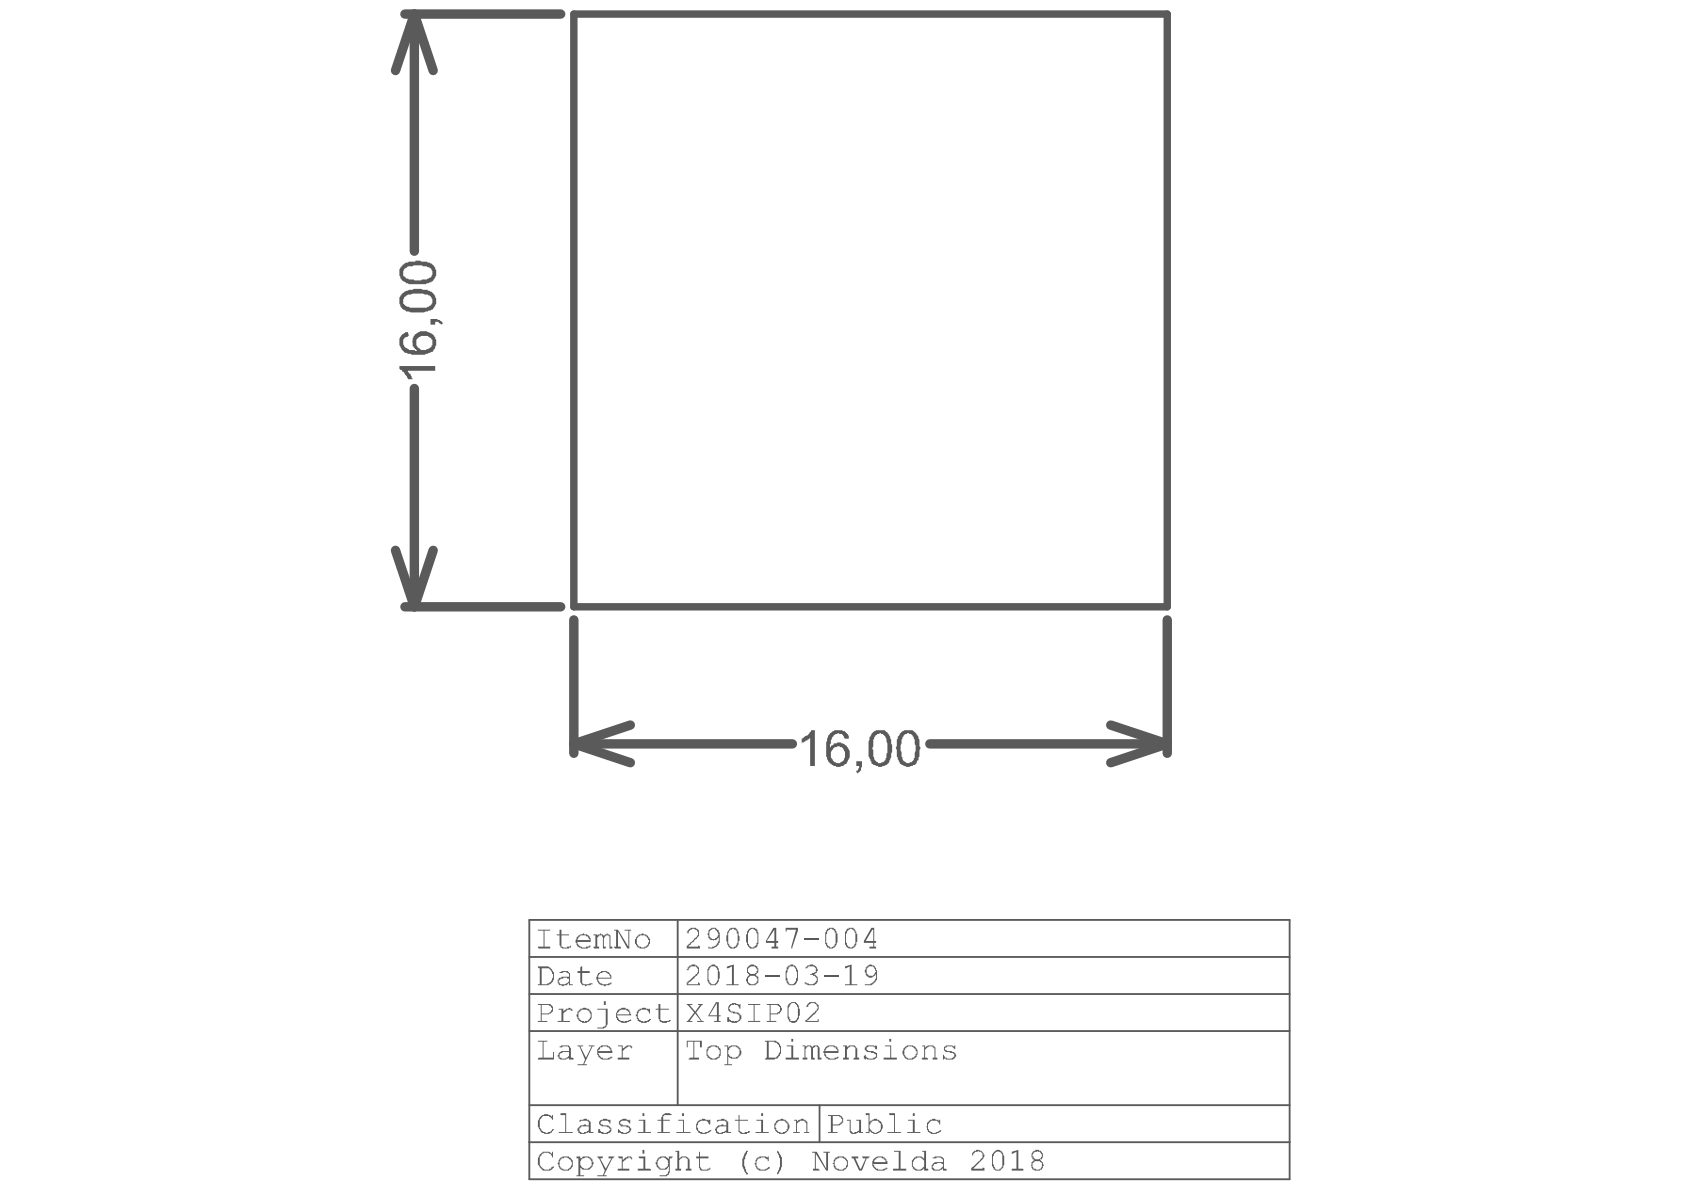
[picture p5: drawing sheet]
<svg xmlns="http://www.w3.org/2000/svg" width="297mm" height="210mm" viewBox="0 0 297 210" stroke-linecap="round" stroke-linejoin="round" font-family="sans-serif">
<g fill="none" stroke="#5a5a5a" stroke-width="1.7">
<path d="M71.4 2.5h27.5M73.1 2.5l3.3 9.9M73.1 2.5v41.8M73.1 2.5l-3.3 9.9M73.1 68.5v38.5M69.8 97.1l3.3 9.9M76.4 97.1l-3.3 9.9M71.4 107h27.5M101.2 109.3v23.6M205.9 109.3v23.6M101.2 131.2l10 3.3M101.2 131.2h38.6"/>
<path d="M111.2 127.9l-10 3.3M164 131.2h41.9M195.9 127.9l10 3.3M205.9 131.2l-10 3.3"/>
</g>
<g fill="#5a5a5a">
<path d="M70.5 64.6h6.3v.8h-5h.2l.1 .5 .3 .2 .2 .6h.2v.2h-.8l-.2-.5-.5-.7-.8-.6z"/>
<path d="M75.9 56.3a1.5 1.5 0 0 1 1.4 .1h.3v.2h.2l.3 .3v.2l-.3 .2v-.2h-.2a.63 .63 0 0 0-.8-.3v.5h-.9z"/>
<path d="M121.1 183.6h2.7v1.1h-.3v-1h-1v2.9h.8v.3h-1.8l.1-.3h.7v-2.9h-1v1h-.2z"/>
<path d="M141.6 184.4h.5v.2a1.08 1.08 0 0 1 1.1 0v.1a.79 .79 0 0 1 1.2-.1v.1h.2v1.9h.3v.3h-.7v-2.2l-.1-.1h-.4v.1l-.3 .2v1.7h.2l.1 .3h-.6v-2.2h-.2v-.1h-.5v.1h-.2l-.1 .4v1.5h.3v.3h-.8v-.3h.3v-2h-.3z"/>
<path d="M148.7 184.4h.7v.3a1.24 1.24 0 0 1 1.3-.3l.3 .3v.2h.2v1.7h.3v.3h-1l.2-.3h.2v-1.9a1.03 1.03 0 0 0-1.3 .2v.2h-.2v1.5h.3v.3h-1v-.3h.4v-2h-.4z"/>
<path d="M152.5 184.7h.2a.74 .74 0 0 1 1-.3h.5v.2l.3-.2 .2 .2v.5h-.3v-.4a1.75 1.75 0 0 0-1.5 0v.5l.3 .2a1.53 1.53 0 0 1 1.3 .3h.2a.89 .89 0 0 1-.5 1.2h-1.2l-.1-.2-.4 .2v-.2h-.1v-.5l.3-.1v.3l.3 .2a1.08 1.08 0 0 0 1.2 0l.3-.2v-.3l-.3-.2v-.2l-1.3-.1v-.2l-.4-.2z"/>
<path d="M162.7 184.4h.5v.3l.6-.3a.74 .74 0 0 1 1 .3h.2v1.9h.3v.3h-.8v-.3h.3v-1.7h-.1a.59 .59 0 0 0-1-.2l-.4 .2v.2h-.1v1.5h.3l.2 .3h-1l-.2-.2h.2v-.1h.3v-2h-.3z"/>
<path d="M166.5 184.7a1.24 1.24 0 0 1 1.3-.3l.4 .2 .3-.2v.7l-.3-.2a.74 .74 0 0 0-1-.3h-.2v.1h-.2l-.1 .4a1.09 1.09 0 0 0 1.1 .3l.7 .3 .2 .4v.3h-.2v.2a1.24 1.24 0 0 1-1.3 .3h-.4v-.2h-.3v.2h-.2v-.8h.2l.2 .5h.1a1.34 1.34 0 0 0 1.4 0v-.2h.1v-.5h-.1v-.2h-.5l-.4-.1a.67 .67 0 0 1-.8-.9z"/>
<path d="M141.4 130.3h.2v-.2h.1l.4-.3 .5-.2 .5-.8h.6v6.3h-.8v-5l-.3 .4h-.2v.1h-.3v.2l-.4 .2h-.3v.1z"/>
<path d="M151 134.3h1a1.5 1.5 0 0 1-.1 1.3v.3h-.2v.2h-.2v.2l-.3 .1-.2-.5 .4-.1 .1-.7h-.5z"/>
<path d="M70.8 59.1l.7-.3v-.2h.5l.1 .7h-.1v.1h-.4a1.03 1.03 0 0 0-.3 1.5v.2l.3 .3h.2a1.24 1.24 0 0 0 1.3 .3l.2 .2h.3a1.52 1.52 0 0 1-.8-1.3l-.2-.3h.2v-.7h.1v-.2a2.03 2.03 0 0 1 2.4-1l.6 .4a1.93 1.93 0 0 1 1 2.1l-.1 .2a.52 .52 0 0 1-.4 .6v.2a5.1 5.1 0 0 1-3.1 .7l-1.3-.2-.2-.2h-.3l-.4-.3a1.89 1.89 0 0 1-.6-1.5 1.09 1.09 0 0 1 .3-1.1zM73.4 59.9v1l.2 .3h.2a.94 .94 0 0 0 1.5 .4h.3v-.2l.5-.2v-.3h.2v-.1a.89 .89 0 0 0-.5-1.2v-.2l-.4-.1h-.3a1.53 1.53 0 0 0-1.5 .5z"/>
<path d="M71.3 52.5l-.2 .3v.8h.2l.2 .3 .6 .2 .2 .2h2a2.28 2.28 0 0 0 1.6-.4v-.1h.2a1.13 1.13 0 0 0-.5-1.7l-.2-.1a9.2 9.2 0 0 0-3.4 0zM70.6 52.1h.2l.2-.3 .3-.2v-.1l.7-.2 .1-.2h.7l.1-.1h1.4l.3 .1h.8v.2a1.79 1.79 0 0 1 1.2 2.8v.2h-.2l-.1 .3-.7 .2a4 4 0 0 1-2.5 .3h-.7l-.3-.2a1.73 1.73 0 0 1-1.6-2v-.4z"/>
<path d="M71.3 47.5l-.2 .3v.8l.4 .2 .1 .3h.4l.1 .2h.8l.2 .2h1.2l.1-.2h.9l.1-.2a1.04 1.04 0 0 0 .9-.9 1.04 1.04 0 0 0-.7-1.1l-.3-.1h-.7l-.2-.2h-1.5l-.1 .2h-.5a.53 .53 0 0 0-.7 .3zM70.6 47.1h.2v-.1h.2l.1-.4h.2v-.1l.3-.2h.4l.1-.2h1a1.08 1.08 0 0 1 1.2 0h1l.1 .2a1.79 1.79 0 0 1 1.2 2.8v.2h-.2l-.1 .3h-.2v.2h-.3l-.7 .3h-2.3a1.92 1.92 0 0 1-1.5-.5l-.3-.1a2.23 2.23 0 0 1-.5-2z"/>
<path d="M125 184.9v.2a1.03 1.03 0 0 0 .1 1.3 1 1 0 0 0 1.5 0h.2v-.2a1.03 1.03 0 0 0-.2-1.3v-.2h-.1a1.03 1.03 0 0 0-1.4 .2zM124.8 184.7h.2v-.1h.3v-.2h1.2v.2h.1a1 1 0 0 1 .5 1.3v.3h-.1v.4h-.2a1.24 1.24 0 0 1-1.3 .3l-.7-.3v-.4h-.2v-1.1h.2z"/>
<path d="M127.8 184.4h.6v.5l.2-.3 .3-.2h1l.4 .2v.1l.3 .2v.3l.2 .2v.5l-.2 .3-.3 .2a.74 .74 0 0 1-1 .3l-.7-.1-.2-.4v1.5h.7v.2h-1.3v-.2h.5v-3.1h-.5zM128.6 184.9v.2a1.08 1.08 0 0 0 0 1.1l.3 .2a1.04 1.04 0 0 0 1.4-.2v-.1a1.08 1.08 0 0 0 0-1.2h-.2v-.2a1.41 1.41 0 0 0-1.3 0v.2z"/>
<path d="M135.6 183.7v2.9h1.3v-.2l.4-.2 .1-.3a1.34 1.34 0 0 0 0-1.3l-.1-.4a.53 .53 0 0 0-.7-.3v-.2zM134.9 183.6h1.7a1.34 1.34 0 0 1 1 .6l.2 .4v1.3h-.2v.3l-.3 .2-.2 .3h-.3l-.2 .2h-1.7l.2-.3h.2v-2.9h-.4z"/>
<path d="M139.6 183.2h.3v.5h-.3zM138.7 184.4h1.2v2.2h1v.3h-2.3v-.3h1v-2h-.9z"/>
<path d="M145.7 184.9l-.1 .5h2.1l-.3-.7h-.2a1.34 1.34 0 0 0-1.3 0v.2zM145.6 184.7h.1v-.1l.4-.2h1.1v.2h.4v.1h.1v.4h.2v.6h-2.3l.1 .7h.2a1.29 1.29 0 0 0 1.5 .2l.5-.2a1 1 0 0 1-1.3 .5h-.4a1.42 1.42 0 0 1-.8-1.8z"/>
<path d="M156.9 183.2h.3v.5h-.3zM156 184.6l.2-.2h1v2.2h1v.1h.2h-.2v.2h-2.3v-.3h1.1v-2z"/>
<path d="M159.7 184.9a1.75 1.75 0 0 0 0 1.5h.2v.2a1.08 1.08 0 0 0 1.1 0h.2l.1-.4h.2v-.3h.2v-.5h-.2v-.3h-.2l-.1-.4a1.41 1.41 0 0 0-1.3 0v.2zM159.7 184.6h.2a1.53 1.53 0 0 1 1.6 .1l.2 .4a1.08 1.08 0 0 1 0 1.1v.2l-.4 .2v.1h-.1a1.41 1.41 0 0 1-1.3 0h-.2l-.2-.3a1.03 1.03 0 0 1-.1-1.3v-.2l.3-.2z"/>
<path d="M146.4 129.3l.3-.2a2.5 2.5 0 0 1 1.9-.3l.1 .2h.4l.1 .3 .4 .2 .1 .3v.5h-.6l-.5-.8h-.5l-.2-.2h-.2v.2l-.6 .1v.2a.52 .52 0 0 0-.4 .7h-.1l-.2 1.3h.2v-.2l.3-.1 .2-.4h.3a1.08 1.08 0 0 1 1.2 0l.3 .2a2.02 2.02 0 0 1 1 2.3l-.2 .2a1.88 1.88 0 0 1-2.8 1.1h-.2v-.1a1.13 1.13 0 0 1-.8-1.2l-.2-.3a8.9 8.9 0 0 1 .4-3.5l.3-.3zM146.7 132.3v.2a1.41 1.41 0 0 0 0 1.3 1.26 1.26 0 0 0 1.2 .8h.3v-.2l.5-.1 .4-.7a2.28 2.28 0 0 0-.4-1.6h-.1v-.2h-.4a.42 .42 0 0 0-.6 0 .5 .5 0 0 0-.7 .5z"/>
<path d="M154.4 129.8l-.4 .7v1.1l-.1 .4 .1 .3v.8a1.52 1.52 0 0 0 .9 1.3v.2l1-.2v-.1l.3-.2 .2-.7a7.5 7.5 0 0 0 0-3.1l-.4-.5a.53 .53 0 0 0-.6-.3v-.2l-.7 .2v.1zM153.7 129.5l.3-.4a2 2 0 0 1 2.2-.1l.3 .1v.2l.4 .3 .1 .7 .2 .2v.8h.2v1.3l-.2 .4v.6l-.2 .2v.3h-.1a1.08 1.08 0 0 1-1.2 1l-.2 .2h-.6v-.2l-.9-.2v-.1l-.3-.2v-.3h-.2v-.4l-.3-.5v-2.6l.2-.3v-.5h.1z"/>
<path d="M159.7 129.5l-.3 .3v.2h-.2v.3l-.2 .2v.6a2.08 2.08 0 0 0 0 1.7v.6l.2 .2v.3a1.3 1.3 0 0 0 1.2 .7l.1-.2h.4v-.1l.3-.2v-.3l.1-.2v-.8a2.08 2.08 0 0 0 0-1.7v-.6l-.1-.2a.83 .83 0 0 0-.8-.8v-.2zM158.7 129.5l.3-.4a1.53 1.53 0 0 1 1.4-.3h.6v.2h.2a2.9 2.9 0 0 1 1 2.6 .41 .41 0 0 1 0 .7v1.1l-.2 .2v.5h-.2l-.1 .5a.53 .53 0 0 1-.7 .3v.2l-.6 .2-1-.2v-.2a.83 .83 0 0 1-.9-.8l-.3-.7v-1.1l-.2-.3 .2-.4v-1.1l.2-.2a.52 .52 0 0 1 .3-.7z"/>
</g>
<path d="M93.4 162.3h134.1v45.7h-134.1zM93.4 168.8h134.1M93.4 175.3h134.1M119.5 162.3v32.6M93.4 194.9h134.1M93.4 181.9h134.1M144.6 194.9v6.6M93.4 201.5h134.1" fill="none" stroke="#5a5a5a" stroke-width=".33"/>
<g fill="#5a5a5a">
<path d="M98.5 177.9h.9v.5l.3-.3h.2v-.2l.6-.1 .4 .1v.2h.1v.2h-.1a.83 .83 0 0 0-1 0v.1h-.2l-.3 .4v1.3h1.1v.2h-2.1v-.2h.6v-2h-.5z"/>
<path d="M112.3 178.4h.2l.2-.3h.1v-.2h.4l.1-.1h.5l.7 .3v-.2h.2v.9h-.2v-.4h-.2a.74 .74 0 0 0-1-.3 .83 .83 0 0 0-.8 .8v.7h.2v.2l.3 .1v.2l.7 .2v-.2h.5l.3-.2v-.1h.3l-.1 .3-.4 .2a1.53 1.53 0 0 1-1.6-.2h-.2v-.3h-.2v-.5h-.1v-.4h.1z"/>
<path d="M116.2 177.1h.1v-.2v.2h.2v.8h1.5v.2h-1.5v1.8l.6 .4v-.2h.9v-.2h.3l-.2 .4h-.3a1.29 1.29 0 0 1-1.5-.2v-.3h-.1v-1.7h-.5v-.2h.5z"/>
<path d="M94.9 183.6h1.6v.1h-.6v2.9h1.6v-1h.2v1.3h-2.8l.1-.3h.7v-2.9h-.8z"/>
<path d="M101.9 184.4h1v.2h-.5l1 2 1-2h-.5v-.2h1v.2h-.4l-1.5 3.1h.5v.2h-1.6v-.2h1l.3-.8-1-2.3h-.3z"/>
<path d="M109 184.4h.8v.7v-.2l.4-.2a1.03 1.03 0 0 1 1.3-.1v.3h-.2a.42 .42 0 0 0-.4-.3 .42 .42 0 0 0-.4 .3h-.2l-.5 .5v1.2h1.2v.3h-2l-.2-.2h.2v-.1h.7v-2h-.7z"/>
<path d="M94.9 164h2.1v.2h-1v2.8h1v.3h-2l-.1-.2v-.1h1v-2.8h-1z"/>
<path d="M98.7 164h.3v.8h1.4v.2h-1.4v2a1.09 1.09 0 0 0 1.2 0h.3v-.2l.4 .2h-.2v.1h-.3v.2h-1.2l-.3-.2v-.3h-.2v-1.8h-.5v-.2h.5z"/>
<path d="M104.7 164.8h.7v.2h.1v-.2h.3v-.1h.2v.1h.3l.2 .4 .2-.4h.3v-.1h.2v.1h.3v.2h.2v2h.3v.1h.2h-.2v.2h-.5v-2.1h-.2v-.2h-.5v.2h-.1l-.2 .3v1.5h.3v.3h-.5v-2a.42 .42 0 0 0-.4-.3 .42 .42 0 0 0-.4 .3h-.1v1.7h.3v.3h-.8l-.2-.3h.3v-2h-.3z"/>
<path d="M108.3 164h.7l1.8 3v-2.8h-.6v-.2h1.1v.2h-.3v3.1h-.3l-1.7-3v2.7h.5v.3h-1l-.2-.2v-.1h.4v-2.8h-.4z"/>
<path d="M102.5 170.5h.2v.8h1.3v.3h-1.3v1.7a.74 .74 0 0 0 1 .3l.3-.2h.5v.2h-.3v.2h-.7l-.3 .1v-.1h-.5v-.2h-.2l-.1-.3v-1.7h-.5v-.3h.5v-.7z"/>
<path d="M149.4 197.5h.6v2h.2l.2 .3h.3v-.1h.5v-.2l.3-.2v-1.6h-.5v-.2h.9v2.2h.3v.1h-.7v-.3v.2l-.3 .1a1.04 1.04 0 0 1-1.3-.1v-2h-.5z"/>
<path d="M156.7 196.5h.2v-.1h1v3.3h1l.1 .1h-2.5v-.1h1.2v-3h-.8v-.2z"/>
<path d="M163.5 198l.3-.2 .2-.3h.3l.2-.1h.5v.1h.5v.2l.3-.2v.8h-.1v-.3h-.2a.74 .74 0 0 0-1-.3h-.3v.1l-.4 .2v.2a1.08 1.08 0 0 0 0 1.1v.2h.2a1.03 1.03 0 0 0 1.3 .2l.7-.4v.2l-.3 .2v.1l-.7 .2a1.09 1.09 0 0 1-1.2-.3h-.1v-.4h-.2v-.5l-.2-.1h.2z"/>
<path d="M95 203.8h.2l.2-.3a1.24 1.24 0 0 1 1.3-.3l.5 .1v.2h.2v-.3h.1v1h-.1a.83 .83 0 0 0-.9-.9h-.6v.2h-.4v.3l-.3 .2v1.5l.2 .3h.1l.2 .3h.2a1.08 1.08 0 0 0 1.1 0h.2v-.1l.3-.2v-.2l.2 .2v.2h-.2l-.1 .3-.4 .2h-.5a.74 .74 0 0 1-1-.4l-.3-.1-.2-.5h-.1v-1.3h.1z"/>
<path d="M105.4 204h.9l-.1 .3h-.4l1 1.8 1-1.8h-.5v-.3h1l-.1 .3h-.2l-1.5 3h.5v.2h-1.6v-.2h.9l.4-.8-1-2.2h-.2z"/>
<path d="M109 204h.8v.7l.5-.5a1.08 1.08 0 0 1 1.2 0v.3l-.3-.2v-.1h-.4v.1h-.3v.2h-.2v.2h-.1l-.4 .3v1.1h1.2v.2h.2h-.2v.2h-2l-.2-.2h.2v-.2h.7v-1.8h-.5z"/>
<path d="M119.1 203h.7v1.3h.2a.74 .74 0 0 1 1-.3h.1v.2l.4 .1v.2h.1v1.6h.4v.4h-1v-.4h.3v-1.6l-.2-.2a.83 .83 0 0 0-1.1 .2l-.2 .2v1.4h.3v.4h-1v-.4h.4v-2.9h-.4z"/>
<path d="M123.3 203.2h.2v.8h1.5v.3h-1.5v1.5l.1 .2a.74 .74 0 0 0 1 .3l.7-.3v.3h-.3v.2h-.5a.84 .84 0 0 1-1.2-.7v-1.5h-.5v-.1h-.2h.2v-.2h.5z"/>
<path d="M131.6 203h.3a4.6 4.6 0 0 0-.6 2.5l.1 .6 .2 .2a.52 .52 0 0 0 .3 .7v.1h-.3l-.2-.5h-.1v-.3a2.5 2.5 0 0 1-.4-1.8v-.2h.2l.2-.8h.1z"/>
<path d="M133.4 204.3h.2v-.1h.3v-.2h1.2l.3 .2v.1v-.3h.2v.8h-.2v-.3l-.3-.2a1.08 1.08 0 0 0-1.2 0l-.3 .2a1.74 1.74 0 0 0 0 1.5l.3 .1a1.3 1.3 0 0 0 1.7-.3h.2v.3h-.2a2.28 2.28 0 0 1-1.7 .4l-.3-.2v-.2h-.2l-.1-.6-.2-.2v-.1h.2v-.5z"/>
<path d="M137.1 203l.3 .2v.3h.2v.2a2.5 2.5 0 0 1 .3 1.8v.3l-.1 .2-.2 .6h-.2v.4l-.3 .1v-.3l.2-.2a3.9 3.9 0 0 0-.2-3.4z"/>
<path d="M143.2 203.2h.9l1.6 2.9v-2.8h-.5v-.1h1.2v.1h-.3v3.2h-.4l-1.8-3v2.6h.5l.2 .4h-1.2v-.4h.3v-2.8h-.5z"/>
<path d="M150.2 204h1.2v.3h-.5l.8 1.8h.2l.8-1.8h-.5l-.2-.3h1.4v.2h-.2v.1h-.3l-.9 2.2h-.5l-1-2.2h-.3z"/>
<path d="M157.7 203h1.2v3.1h1v.4h-2.4v-.4h1v-2.9h-.8z"/>
<path d="M171.5 203.3h.2v-.1l.3-.2a.83 .83 0 0 1 1 0l.3 .2v.1h.2v.4h.1a2.57 2.57 0 0 1-1.1 1.6l-.8 .8h-.2h1.8v-.1h.3v.5h-2.3v-.5h.2v-.2h.2l.9-1h.2v-.1a.88 .88 0 0 0 .2-1.5h-.4v-.2h-.1v.2h-.5l-.2 .3h-.1v.3h-.2z"/>
<path d="M178.5 203.2l1.1-.4v3.3h.9v.2h.1l-.1 .2h-2v-.4h.8v-2.9l-.7 .3h-.1z"/>
<path d="M95.2 197l.3-.1v-.2h.2a1.08 1.08 0 0 1 1.2 0h.1l.4 .3v-.3h.1v.8h-.1l-.2-.3a1.24 1.24 0 0 0-1.3-.3l-.4 .1v.2a1.38 1.38 0 0 0-.3 1.5 1.34 1.34 0 0 0 .7 1h.3v.1h.3l.2-.1a.5 .5 0 0 0 .7-.5h.3v.1l-.3 .2a1 1 0 0 1-1.4 .5l-.6-.3-.2-.5h-.2v-.4h-.1a2.49 2.49 0 0 1 .3-1.8z"/>
<path d="M98.9 196.4h1v3.3h1.1v.1h-2.5v-.1h1.2v-3h-.8z"/>
<path d="M105.7 197.8a.53 .53 0 0 1 .6-.3v-.1h.7l.2 .1h.3v.2v-.2h.2v.7h-.2a1 1 0 0 0-1.3-.5l-.2 .3h-.2v.2l.7 .3a.9 .9 0 0 1 1.2 .5h.1a.85 .85 0 0 1-.8 1h-.8l-.4-.2v-.1v.1h-.3v-.6h.3v.3h.2v.2h.3l.2 .1h.5v-.1h.3v-.2l.4-.2v-.1h-.2a1 1 0 0 0-1.3-.5l-.4-.2v-.2h-.1z"/>
<path d="M109.2 197.8l.3-.3a1.08 1.08 0 0 1 1.2 0l.3 .2v-.2h.2v.7l-.4-.2a.74 .74 0 0 0-1-.3h-.1l-.4 .3v.2l.7 .3a.9 .9 0 0 1 1.2 .5h.1l-.1 .7-.7 .3a1.53 1.53 0 0 1-1.3-.3v.1h-.2v-.6h.2v.1l.3 .2v.2h.3l.2 .1h.5v-.1h.2a.42 .42 0 0 0 .3-.5 .42 .42 0 0 0-.5-.4v-.1h-.2a.74 .74 0 0 1-1-.4h-.1z"/>
<path d="M116 197.5h.6v-.5h.2v-.3h.2v-.2a1.75 1.75 0 0 1 1.5 0v.2h-.5a.74 .74 0 0 0-1 .3v.5h1.1v.2h-1.1v2h1.1v.1h-2.1v-.1h.6v-2h-.6z"/>
<path d="M123 197.8h.1v-.1l.4-.2h.3v-.1h.5l.7 .3v-.2h.3v.8l-.3-.1a1 1 0 0 0-1.4-.5l-.3 .1v.2h-.2v.3a.41 .41 0 0 0 0 .7v.3l.4 .2v.2h.3a.42 .42 0 0 0 .7 0h.3l.3-.2v-.2h.4l-.2 .4-.7 .1v.2h-.1a1.53 1.53 0 0 1-1.4-.3v-.2h-.1l-.2-.3v-1h.2z"/>
<path d="M130.3 196.7h.1v.8h1.5v.2h-1.5v1.8l.4 .2a.42 .42 0 0 0 .6 0h.5v-.2h.4l-.2 .3-.7 .2a.74 .74 0 0 1-1-.3h-.1v-2h-.7v-.2h.7z"/>
<path d="M140.1 197.5h.5v.3a.53 .53 0 0 1 .6-.3v-.1h.5v.1h.4l.1 .3h.2v1.9h.3v.1h-1l.2-.1h.3v-1.5l-.1-.2a.74 .74 0 0 0-1-.3v.1h-.2l-.3 .4v1.5h.5v.1h-1.2v-.1h.5v-2h-.3z"/>
<path d="M121.1 177.1h1v.2h-.5l1 1.1 .9-1.1h-.4v-.2h.9v.2h-.2l-1 1.3 1 1.5h.3v.2h-1.1v-.2h.6l-1-1.3-1 1.3h.5v.2h-1v-.2h.2l1.2-1.5-1.2-1.3h-.2z"/>
<path d="M128.6 177.3l.3-.2a1.08 1.08 0 0 1 1.2 0h.2v.2l.3-.2v.8h-.2l-.3-.6h-.5v-.2h-.2v.2h-.5l-.3 .6 .2 .4h.1v.1l1.4 .2v.2l.3 .1a.83 .83 0 0 1-.2 1.2h-.1v.2a1.53 1.53 0 0 1-1.7-.2v.2h-.3v-.9h.3v.4l.3 .1v.2h.5l.2 .2v-.2a.72 .72 0 0 0 .7-.2 .72 .72 0 0 0 .1-.8h-.1v-.2l-.4-.1h-.6v-.2h-.4l-.1-.2a.59 .59 0 0 1-.2-1z"/>
<path d="M131.9 177.1h2.2v.2h-1v2.8h1v.2h-2.2v-.2h1v-2.8h-1z"/>
<path d="M142.4 177.1h.2a.74 .74 0 0 1 1-.3h.3l.2 .3a.74 .74 0 0 1 .3 1h-.2l-.5 .8h-.1l-1 1h-.2v.2h1.8v-.3h.2v.5h-2.3v-.4h.1l1.4-1.3h.1l.2-.3h.2v-.4h.1v-.1a.83 .83 0 0 0-.8-.9l-.7 .2v.2h-.1v.3h-.4z"/>
<path d="M121.1 164.3h.2l.2-.3a1.24 1.24 0 0 1 1.3-.3v.1a1 1 0 0 1 .5 1.4h-.2v.1h-.1l-.2 .3-.3 .2v.2l-.4 .1v.2h-.1l-.2 .3-.3 .2v.2h-.2h1.8v-.2h.2l.2 .2v.3h-2.4v-.5h.2l.2-.3 .3-.2v-.2h.2l.5-.5v-.1h.1l.4-.3a.83 .83 0 0 0-.2-1.2h-.2a.42 .42 0 0 0-.6 0h-.2a.52 .52 0 0 0-.3 .7l-.4-.2z"/>
<path d="M138.6 163.7h2.1v.5l-1 3.1h-.1v-.3l.8-3h-1.7v.3h-.1z"/>
<path d="M95.5 177.3v1.5h1.2l.3-.2v-.2h.2l.2-.6h-.2l-.2-.4h-.1v-.1zM94.9 177.1h1.6a.97 .97 0 0 1 1 1.3l-.3 .2v.2h-.3v.1h-1.4v1.2h1v.2h-1.6v-.2h.5v-2.8h-.5z"/>
<path d="M102 178.6v.2a.89 .89 0 0 0 .5 1.1v.2h.5v.2h.2v-.2h.5v-.2l.3-.1a1.08 1.08 0 0 0 0-1.2l-.1-.3-.5-.2a.74 .74 0 0 0-1 .3zM101.9 178.4l.3-.1 .2-.4h.3l.2-.1 1 .1 .1 .4h.2v.1a1.41 1.41 0 0 1 0 1.4v.1h-.2l-.1 .4h-.4v.1h-.8v-.1h-.3v-.2l-.4-.2v-.1h-.1v-.4l-.2-.1v-.4h.2z"/>
<path d="M106.5 176.6h.3v.7h-.3zM105.4 177.9h1.8v2.9h-.2v.3l-.3 .2a1.5 1.5 0 0 1-1.3 .1v-.1h.9v-.2h.4v-.2h.1v-2.8h-1.4z"/>
<path d="M109.2 178.3l-.4 .6h2.2a.5 .5 0 0 0-.5-.6v-.2h-1zM108.8 178.3h.2v-.2l.3-.2a1.08 1.08 0 0 1 1.2 0l.5 .2v.3h.2l.1 .7h-2.5v.2l.4 .6 .3 .2h.5v.2h.2v-.2h.6v-.2h.4v-.1l.1 .1v.2h-.3v.2h-.2a1.53 1.53 0 0 1-1.6-.2h-.2v-.2h-.2v-.3h-.1v-1h.1z"/>
<path d="M98.7 184.6l.3-.2h.5a.89 .89 0 0 1 1.2 .5v1.7h.3l.2 .3h-.8v-.3l-.2 .1h-.3v.2h-1l-.4-.2v-.3h-.1l.1-.7h.2v-.1l.3-.2h1.4v-.5a.74 .74 0 0 0-1-.3h-.2v.1h-.5zM98.7 185.9v.7h.2a1.08 1.08 0 0 0 1.5-.4v-.6h-1.2v.1h-.3v.2z"/>
<path d="M105.8 184.7v.4h-.1l-.2 .3h2.2a.83 .83 0 0 0-.9-.8zM105.4 185.1h.1l.2-.4a1.24 1.24 0 0 1 1.3-.3 .83 .83 0 0 1 .8 .8l.2 .2v.3h-2.5v.2h.2v.3h.1l.2 .4h.2a1.34 1.34 0 0 0 1.3 0h.2v-.2h.3l-.2 .3h-.3v.2h-1.3l-.4-.2v-.1l-.3-.2v-.3h-.1z"/>
<path d="M102.2 165.2l-.3 .6h2.1l-.3-.6h-.3v-.2h-1v.2zM101.7 165.3h.2l.1-.3 1-.3v.1h.5l.4 .2v.2h.1v.3h.2v.6h-2.3a.87 .87 0 0 0 .6 .9l.2 .1h.7v-.1h.5v-.2h.3l-.2 .3-.6 .2a1.53 1.53 0 0 1-1.4-.3h-.1l-.2-.7h-.2z"/>
<path d="M112.3 165.5v1l.2 .3 .7 .3h.5v-.1h.3v-.2l.3-.2v-.3l.2-.2v-.3h-.2v-.3h-.1v-.2a1.24 1.24 0 0 0-1.4-.3v.2h-.1l-.2 .3zM112.2 165.3h.1v-.1h.2l.2-.4h.5v-.1h.3v.1h.5v.2l.3 .2v.1h.2v.2a1.08 1.08 0 0 1 0 1.1l-.2 .4h-.1v.1h-.4v.2h-1v-.2h-.3l-.2-.3a1.03 1.03 0 0 1-.1-1.3z"/>
<path d="M95.5 170.8v2.8h1v-.2h.4v-.1h.1a1.92 1.92 0 0 0 .5-1.5h-.1v-.3l-.2-.4-.3-.1v-.2zM94.9 170.5h1.8a2.02 2.02 0 0 1 1 2.3 1.6 1.6 0 0 1-1.3 1h-1.5v-.2h.3v-2.8l-.3-.2z"/>
<path d="M98.7 171.5l.7-.2a.74 .74 0 0 1 1 .3h.1v2h.5v.2h-.6v-.4h-.2l-.2 .4h-.5l-.3 .1-.7-.3a.83 .83 0 0 1 .2-1.1h.3v-.2h1.4v-.3a.71 .71 0 0 0-1.2-.4h-.5zM98.7 172.8v.2h-.2v.3h.2v.1a1.26 1.26 0 0 0 1.7-.3v-.5h-.2a.83 .83 0 0 0-1 0h-.3v.2z"/>
<path d="M105.7 171.8l-.2 .7h2.2l-.2-.5-.7-.5h-.5zM105.5 171.6h.2a1.24 1.24 0 0 1 1.3-.3l.5 .3v.2h.2l.1 .3v.5h-2.3l.2 .7h.1v.1h.4v.2h1l.6-.3v.3h-.3v.2h-.7v.1h-.3v-.1h-.5l-.3-.2v-.2h-.2l-.1-.6h-.2v-.5h.2z"/>
<path d="M146.9 196.9v1.4a1.5 1.5 0 0 0 1.3-.1v-.2l.4-.2v-.4h-.2v-.2l-.3-.2v-.1zM146.1 196.7h2.1v.2h.2a1.03 1.03 0 0 1 .2 1.3l-.4 .1a1.5 1.5 0 0 1-1.3 .2v1.2h.8v.1h-1.6v-.1h.5v-2.8h-.5z"/>
<path d="M153.5 198v.2a1.08 1.08 0 0 0 0 1.1l.4 .2v.2h.3v.1a1.3 1.3 0 0 0 1.2-.6v-.2a.74 .74 0 0 0-.4-1 .74 .74 0 0 0-1-.3h-.1l-.2 .3zM152.7 196.4h.7v1.6l.1-.3h.2a.83 .83 0 0 1 1.2-.2l.3 .2a.52 .52 0 0 1 .3 .6h.2v.4a1.3 1.3 0 0 1-.7 1.1 1.08 1.08 0 0 1-1.1 0l-.4-.1v-.2h-.1v.3h-.7v-.1h.5v-3h-.5z"/>
<path d="M161 196.4h.3v.5h-.3zM160.2 197.5h1.1v2.2h1v.1h-2.3v-.1h1v-2h-.8z"/>
<path d="M98.9 204.5a1.74 1.74 0 0 0 0 1.5h.1v.1h.4v.2a1.09 1.09 0 0 0 1.1-.3 .88 .88 0 0 0-.1-1.5v-.2l-.4-.1h-.5zM98.7 204.3l.3-.1a1.31 1.31 0 0 1 1.9 .3 1.31 1.31 0 0 1-.4 1.8h-.1v.2h-1.2v-.2h-.3v-.2h-.2l-.2-.6-.1-.2z"/>
<path d="M101.7 204h.7v.5a.9 .9 0 0 1 1.1-.5l.7 .2v.1l.3 .2v.5h.2l-.2 .8-.3 .2a.74 .74 0 0 1-1 .3h-.5l-.2-.3h-.1v-.2v1.5h.6v.2h-1.3v-.2h.3v-3h-.3zM102.5 204.5a1.41 1.41 0 0 0 0 1.3h.2v.2a1.41 1.41 0 0 0 1.3 0v-.2a.71 .71 0 0 0 .2-1.1v-.2h-.2v-.2l-.3-.1h-.5z"/>
<path d="M113.3 202.8h.4v.7h-.4zM112.7 204h1.1v2.1h.9l.1 .4h-2.3v-.4h1v-1.8h-.7z"/>
<path d="M116.2 204.5a1.41 1.41 0 0 0 0 1.3h.1a.74 .74 0 0 0 1 .3v-.1h.2a.52 .52 0 0 0 .3-.7l.2-.1h-.2v-.5h-.2v-.2h-.1v-.2l-.4-.1h-.5v.1h-.3v.2zM116 204.3l.6-.3a1.09 1.09 0 0 1 1.2 .3l.2 .2v-.5h.6l-.1 .3h-.4v2.3a.83 .83 0 0 1-.8 .9h-1v-.2h1.2v-.2l.3-.1v-.4h.2v-.8h-.2a1 1 0 0 1-1.3 .5h-.2l-.1-.3-.4-.2v-.3l-.1-.2v-.3h.1z"/>
<path d="M147.4 204.5v.2a1.08 1.08 0 0 0 0 1.1l.2 .3h.1a1.03 1.03 0 0 0 1.4-.1h.1v-.2a1.03 1.03 0 0 0-.1-1.3 1 1 0 0 0-1.5 0zM147.2 204.3l.4-.1a1.31 1.31 0 0 1 1.8 .3 1.31 1.31 0 0 1-.3 1.8h-.2v.2h-1.2v-.2h-.3v-.2h-.2l-.1-.3v-.5h-.2v-.1h.2v-.5z"/>
<path d="M154.2 204.7v.3h-.2h2.2v-.3h-.2l-.1-.4h-.2a1.08 1.08 0 0 0-1.2 0v.2zM154 204.5l.4-.2v-.1h.1a1.41 1.41 0 0 1 1.4 0h.1l.2 .3h.2v.3h.1v.5h-2.5v.2h.2v.3h.2l.1 .3h.2a1.34 1.34 0 0 0 1.3 0h.2v-.1h.3v.1h-.1v.2h-.4v.2h-1.1a1.38 1.38 0 0 1-.9-2z"/>
<path d="M160.9 204.7h.1l.2-.4a1.24 1.24 0 0 1 1.3-.3l.3 .2 .2 .3v-1.3h-.3v-.2h.6v3.1h.4v.2h.1l-.1 .2h-.7v-.5v.1l-.3 .2a1.41 1.41 0 0 1-1.4 0l-.3-.2v-.3h-.1zM161.2 204.7a1.03 1.03 0 0 0 .1 1.3v.1h.2a1.08 1.08 0 0 0 1.2 0v-.1a.74 .74 0 0 0 .3-1v-.3l-.3-.2v-.2a1.08 1.08 0 0 0-1.5 .4z"/>
<path d="M164.5 204.2h.3v-.2h1.2l.3 .2v.1h.2v1.8h.3l.2 .4h-.7v-.4h-.1v.2h-.4v.2h-.3a.89 .89 0 0 1-1.2-.5v-.5h.2v-.2a1.24 1.24 0 0 1 1.3-.3h.5v-.5h-.1v-.2a1.08 1.08 0 0 0-1.2 0h-.5zM164.5 205.6v.4h.2a.71 .71 0 0 0 1.1 .1h.2l.2-.3h.1v-.5a1.41 1.41 0 0 0-1.3 0h-.2l-.1 .3z"/>
<path d="M175.3 203.5v.3l-.2 .2v1.3l.2 .2v.3h.2v.3a.83 .83 0 0 0 1.1-.1v-.2h.2v-2.1l-.2-.4-.6-.3v.2h-.4v.1zM175.1 203.3h.2v-.1h.2v-.2l.3-.2h.5l.3 .2v.2h.2l.2 .6h.1v1.7l-.1 .1v.4l-.4 .1a.71 .71 0 0 1-1.1 .2h-.2l-.3-.7v-1.9z"/>
<path d="M182.3 203.3l-.2 .4a.83 .83 0 0 0 .5 .7 .83 .83 0 0 0 .8-.1 .54 .54 0 0 0 .4-.5 .54 .54 0 0 0-.4-.5v-.1h-.3l-.1-.2v.2h-.5v.1zM182.1 205.2v.6l.2 .3h.3a.69 .69 0 0 0 .8 .2 .69 .69 0 0 0 .4-.7v-.4a1.24 1.24 0 0 0-1.3-.4l-.2 .4zM182.1 203.2l.4-.2a.83 .83 0 0 1 .9 0l.4 .2a1.41 1.41 0 0 1 0 1.3h-.4l.2 .3 .3 .2v.3l.2 .2v.1h-.2l-.1 .7h-.4v.2h-.9v-.2h-.4l-.1-.7-.2-.1h.2v-.5h.1l.2-.3h.2l-.4-.2v-.2a1.08 1.08 0 0 1 0-1.1z"/>
<path d="M102.2 197.7l.2-.2h.5l.1-.1h.5v.1h.4l.1 .3h.2v1.9h.5v.1h-.8v-.3v.2l-.4 .1a1.75 1.75 0 0 1-1.5 0v-.3h-.1v-.5h.1v-.2l.4-.1v-.2h.5l.1-.2h.4v.2h.5v-.5a.74 .74 0 0 0-1-.3h-.4l-.1 .1h-.2zM102.2 199v.5l.2 .2h.1v.1h.5v-.1h.5v-.2l.4-.2v-.6h-.5a.74 .74 0 0 0-1 .3z"/>
<path d="M113.3 196.4h.4v.5h-.4zM112.7 197.5h1.1v2.2h1v.1h-2.3v-.1h1v-2h-.8z"/>
<path d="M120.3 196.4h.3v.5h-.3zM119.6 197.5h1v2.2h1.2v.1h-2.5v-.1h1.2v-2h-.9z"/>
<path d="M126.5 197.7l.1-.2h.5l.2-.1h.5v.1h.3l.2 .3h.1v1.9h.5v.1h-.8v-.3v.2l-.3 .1a1.75 1.75 0 0 1-1.5 0l-.2-.6 .2-.4 .3-.1v-.2h.5l.2-.2h.3v.2h.5v-.5a.74 .74 0 0 0-1-.3h-.3l-.2 .1h-.1zM126.5 199v.5l.3 .2v.1l1-.1v-.2l.3-.2v-.6h-1.1l-.4 .1v.2z"/>
<path d="M134.3 196.4h.3v.5h-.3zM133.4 197.5h1.2v2.2h1v.1h-2.3v-.1h1v-2h-.9z"/>
<path d="M136.9 198.2v.1a.41 .41 0 0 0 0 .7v.3l.4 .2v.2h.3l.2 .1h.3v-.1l.6-.2v-.3h.2v-.2a.74 .74 0 0 0-.3-1 .74 .74 0 0 0-1-.3h-.2zM136.9 197.7h.2a1.3 1.3 0 0 1 2 .5 1.08 1.08 0 0 1-.4 1.5 1.24 1.24 0 0 1-1.3 .3v-.2h-.3l-.2-.3h-.1v-.3h-.2v-.2a1.09 1.09 0 0 1 .3-1.2z"/>
<path d="M126.5 176.9l-1.4 2.2h1.4zM126.3 176.8h.5v2.3h.3v.2h-.3v.8h.3v.2h-1.1v-.2h.5v-.8h-1.5z"/>
<path d="M135.9 177.3v1.5h.9a.9 .9 0 0 0 .8-1.2l-.3-.2a1.5 1.5 0 0 0-1.4-.1zM135.3 177.1h2.1v.2l.4 .1v.4h.1v.5h-.1l-.2 .5h-.3v.1h-1.4v1.2h1v.2h-1.6v-.2h.5v-2.8h-.5z"/>
<path d="M139.6 176.9l-.2 .4a2.07 2.07 0 0 0-.3 1.8l.1 .7h.2v.3a1.05 1.05 0 0 0 1.3-.7v-1.8h-.1v-.3h-.2l-.2-.4zM139.1 177.1l.3-.2a1.08 1.08 0 0 1 1.2 0v.2h.1l.2 .3v.5h.2v.2a1.31 1.31 0 0 1-.2 1.2v.1a1.34 1.34 0 0 1-.7 1h-.6v-.1h-.4l-.3-.7v-2.2z"/>
<path d="M125.1 164.3v.2a.84 .84 0 0 0 .7 1.1h.3v-.1l.4-.2 .3-.5-.3-.6-.4-.2v-.2h-.5v.2h-.1zM125 164.2l.3-.4a1.08 1.08 0 0 1 1.2 0v.2l.3 .2v.3h.2v1.8h-.2v.3h-.2l-.1 .4h-.2a1.29 1.29 0 0 1-1.5 .1h.2v-.1h.1v.1h.5v-.1l.7-.2 .5-.8v-.7l-.2 .2a.53 .53 0 0 1-.6 .3l-.2 .2v-.2h-.5l-.2-.3h-.1v-.5l-.2-.2v-.1h.2z"/>
<path d="M128.8 164v.2h-.2v.3h-.2v2h.2v.3h.2v.2l.6 .1v-.1h.4l.3-.7v-1.6h-.2v-.5h-.1v-.2h-.4v-.2zM128.6 163.8h.2a1.08 1.08 0 0 1 1.1 0v.2h.2v.3h.2v.5a1.31 1.31 0 0 1 .1 1.2h-.1v.6h-.2v.4l-.3 .1a1.08 1.08 0 0 1-1.2 0v-.1h-.2v-.4h-.1v-.3a1.49 1.49 0 0 1-.2-1.3h.2v-.7h.1z"/>
<path d="M132.1 164.2v.3h-.2v2h.2v.3h.2v.2l.3 .1a.83 .83 0 0 0 .8-.8h.2v-1.6h-.2a.5 .5 0 0 0-.5-.7v-.2h-.3l-.3 .2v.2zM131.9 164h.2v-.2a1.41 1.41 0 0 1 1.3 0l.4 .7v2l-.2 .1v.4h-.2v.1h-.3v.2a.74 .74 0 0 1-1-.3h-.2l-.1-.4v-.3a1.49 1.49 0 0 1-.2-1.3v-.2h.2v-.5z"/>
<path d="M136.6 164l-1.3 2h1.3zM136.4 163.7h.5v2.3h.4v.3h-.4v.7h.4v.3h-1.2v-.3h.5v-.7h-1.5v-.3z"/>
</g>
<path d="M141.9 165.6h2.5" fill="none" stroke="#5a5a5a" stroke-width=".33"/>
<g fill="#5a5a5a">
<path d="M121.3 170.6h.2l.1-.3h.2a.83 .83 0 0 1 1 0h.2v.2a.74 .74 0 0 1 .3 1l-.3 .6h-.2l-.3 .4v.1h-.2l-.8 .7-.2 .3h1.8v-.3h.2v.1h.2v.4h-2.4v-.5h.2l.2-.3h.1l.9-.9h.1v-.1a.7 .7 0 0 0 .4-1.2 .74 .74 0 0 0-1-.3h-.2v.1l-.3 .2v.3h-.4v-.1h.2z"/>
<path d="M128.1 170.6h.2v-.1l1.1-.4v3.5h1h-.1v.2h-2.2v-.2h1v-3.1l-.7 .3z"/>
<path d="M145.9 164.3v.4a1.49 1.49 0 0 0-.2 1.3v.3h.2a.5 .5 0 0 0 .5 .7v.1l.7-.1v-.2h.1v-.3h.2v-2h-.2v-.3h-.1v-.2l-.4-.2h-.3v.2h-.2zM145.9 163.8h.3v-.1a.9 .9 0 0 1 1.2 .5l.2 .1v.4h.1v1.4l-.5 1a1.08 1.08 0 0 1-1.1 0h-.2l-.3-.6v-2z"/>
<path d="M149.4 164.3v.4h-.2v1.6h.2l.2 .7 .6 .1 .3-.1v-.2h.2v-.3h.2v-2h-.2v-.3h-.2v-.2l-.3-.2h-.3v.2h-.2zM149.4 163.8h.3v-.1a.74 .74 0 0 1 1 .3h.2l.1 .7a1.49 1.49 0 0 1 .2 1.3v.1h-.2v.5l-.1 .4h-.2v.1a1.41 1.41 0 0 1-1.3 0v-.1h-.2v-.4h-.1v-2.3h.1z"/>
<path d="M153.9 164l-1.2 2h1.3v-2zM153.7 163.7h.5v2.3h.3v.3h-.3v.7h.3v.3h-1.1v-.3h.6v-.7h-1.6v-.3z"/>
<path d="M125.1 170.8v.3h-.1v1.7l.1 .2a.66 .66 0 0 0 .7 .6 .66 .66 0 0 0 .7-.6h.1v-.7a1.84 1.84 0 0 0-.5-1.8h-.6l-.2 .3zM125 170.6l.6-.5h.5v.2l.5 .2v.3h.2v.5l.2 .2v1.1h-.2v.5l-.2 .3h-.1a.74 .74 0 0 1-1 .4l-.4-.2v-.2h-.1v-.3h-.2v-2.1z"/>
<path d="M132.1 170.6a.83 .83 0 0 0 0 1 1.34 1.34 0 0 0 1.3 0v-.3h.2a.83 .83 0 0 0-.5-.8 .83 .83 0 0 0-.8 .1zM132.1 172.3v.2h-.2a.89 .89 0 0 0 .5 1.1h.7v-.2h.3v-.3h.2v-.5a1 1 0 0 0-1.3-.5v.2zM131.8 170.6h.1l.2-.3a1.03 1.03 0 0 1 1.3 .2h.2v.1a.9 .9 0 0 1-.3 1.4l.1 .1a.74 .74 0 0 1 .4 1l-.2 .3a1.24 1.24 0 0 1-1.3 .4h-.2l-.2-.4h-.1v-.3h-.2v-.5h.2v-.3h.1l.2-.3h.2h-.2v-.2a.74 .74 0 0 1-.3-1z"/>
</g>
<path d="M134.9 172.1h2.5" fill="none" stroke="#5a5a5a" stroke-width=".33"/>
<g fill="#5a5a5a">
<path d="M142.1 170.6h.1v-.1l.4-.2a1.08 1.08 0 0 1 1.5 .3l.1 .7h-.1v.3l-.5 .2 .3 .2v.1a.74 .74 0 0 1 .3 1l-.1 .3a1.24 1.24 0 0 1-1.4 .4l-.6-.2-.2-.3h.3v.1h.2a1.41 1.41 0 0 0 1.3 0v-.1h.2l.2-.3v-.5l-.4-.2v-.2h-.3v-.1h-.5v-.2h.3v-.2h.2a.56 .56 0 0 0 .5-.4 .56 .56 0 0 0-.2-.6l-.3-.1a.74 .74 0 0 0-1 .3h-.3z"/>
<path d="M139.1 170.6v.4h-.2v.5l-.2 .1v.9l.2 .1v.5h.2v.2a.63 .63 0 0 0 .6 .4 .63 .63 0 0 0 .5-.4v-.2h.2v-.3a2 2 0 0 0-.2-2 .74 .74 0 0 0-1-.3v.1zM138.7 170.6h.2l.2-.3h.3v-.2h.5v.2h.3l.2 .3a2.07 2.07 0 0 1 .3 1.9v.1a1.3 1.3 0 0 1-.6 1.2h-.2a.84 .84 0 0 1-1.2-.7v-.1h-.1v-1.7l.1-.2z"/>
</g>
<path d="M145.4 172.1h2.5" fill="none" stroke="#5a5a5a" stroke-width=".33"/>
<g fill="#5a5a5a">
<path d="M149.1 170.5l1.1-.4v3.5h1v.2h-2.1v-.2h.8v-3.1l-.7 .3h-.1z"/>
<path d="M152.9 170.8v.2a.74 .74 0 0 0 .3 1v.1a.9 .9 0 0 0 1.2-.5l.1-.3h-.1v-.3l-.2-.2a.74 .74 0 0 0-1-.3v.1zM152.9 170.5l.3-.2a.42 .42 0 0 1 .7 0h.3v.2h.2a3.5 3.5 0 0 1 .1 2.6h-.1v.2l-.4 .1v.2l-.3 .2h-1.2v-.2a1.67 1.67 0 0 0 1.9-.8v-.2h.1v-.8a1.3 1.3 0 0 1-1.1 .7l-.4-.2a.52 .52 0 0 1-.3-.7 .41 .41 0 0 1 0-.6v-.4h.2z"/>
</g>
<path d="M101.2 2.5h104.7v104.5h-104.7z" fill="none" stroke="#5a5a5a" stroke-width="1.3"/>
</svg>
